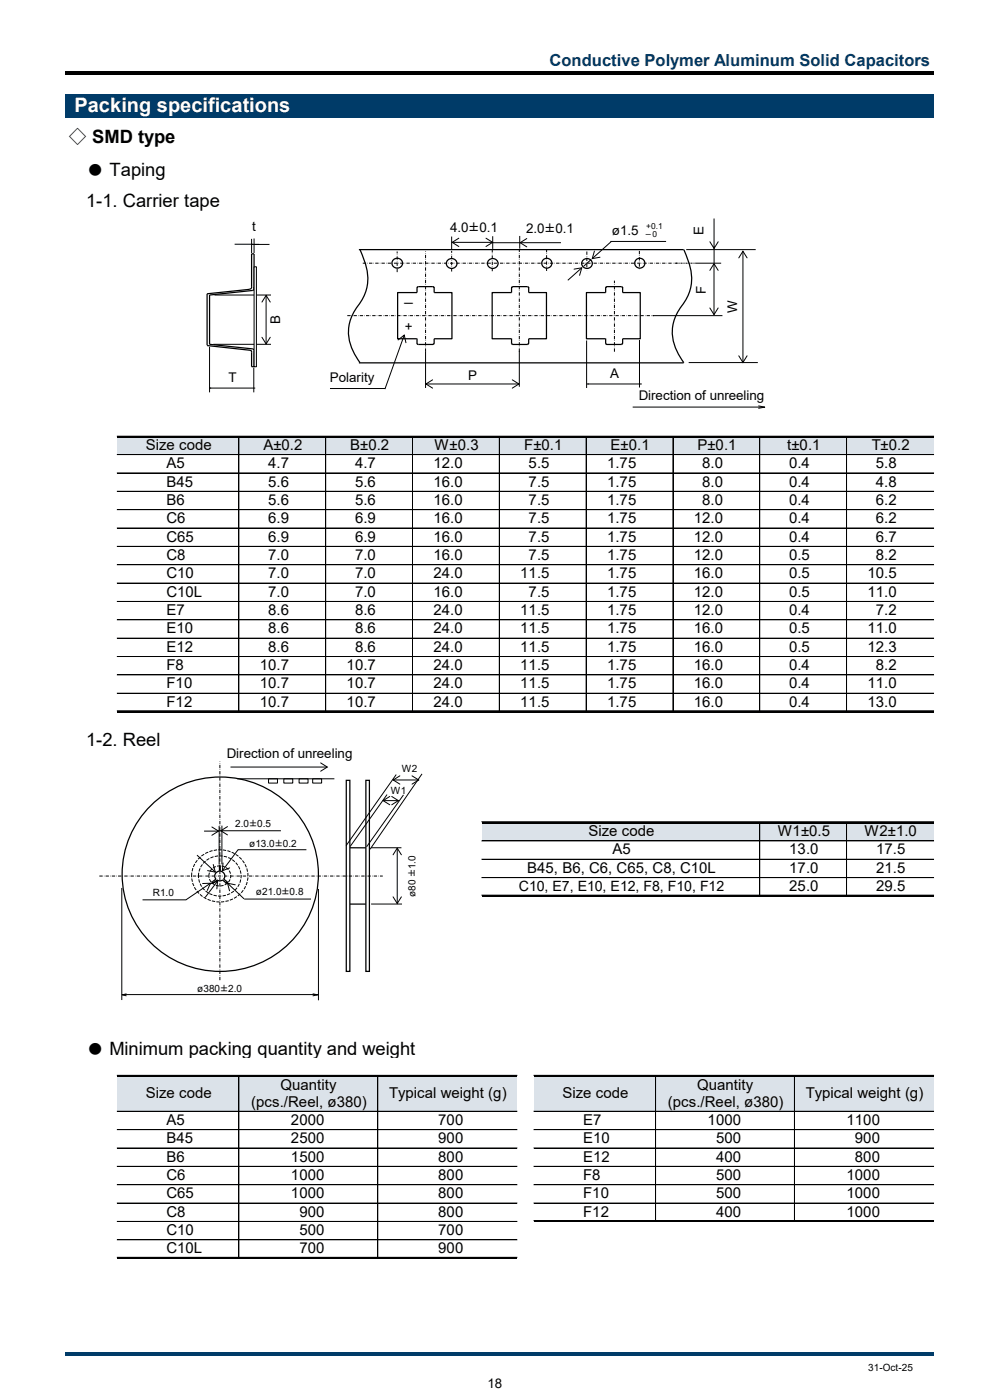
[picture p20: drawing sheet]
<svg xmlns="http://www.w3.org/2000/svg" width="210mm" height="297mm" viewBox="0 0 210 297" stroke-linecap="round" stroke-linejoin="round" font-family="sans-serif">
<defs><g id="words">
<text font-size="4.2" fill="#fff" x="15.8" y="23.8">Packing specifications</text>
<g font-size="3.9">
<text x="14.6" y="30.4">◇ SMD type</text>
<text x="18.2" y="37.3">● Taping</text>
<text x="18.2" y="43.9">1-1. Carrier tape</text>
<text x="18.2" y="158.2">1-2. Reel</text>
<text x="18.2" y="223.8">● Minimum packing quantity and weight</text>
</g>
<text font-size="3.5" fill="#003b68" x="116.5" y="14.1">Conductive Polymer Aluminum Solid Capacitors</text>
<g font-size="3.2">
<text x="30.9" y="95.5">Size code</text>
<text x="55.9" y="95.5">A±0.2</text>
<text x="74.3" y="95.5">B±0.2</text>
<text x="92.2" y="95.5">W±0.3</text>
<text x="111.2" y="95.5">F±0.1</text>
<text x="129.5" y="95.5">E±0.1</text>
<text x="148" y="95.5">P±0.1</text>
<text x="167" y="95.5">t±0.1</text>
<text x="184.9" y="95.5">T±0.2</text>
<text x="35.3" y="99.3">A5</text>
<text x="56.9" y="99.3">4.7</text>
<text x="75.3" y="99.3">4.7</text>
<text x="92" y="99.3">12.0</text>
<text x="112.1" y="99.3">5.5</text>
<text x="128.8" y="99.3">1.75</text>
<text x="149" y="99.3">8.0</text>
<text x="167.4" y="99.3">0.4</text>
<text x="185.8" y="99.3">5.8</text>
<text x="35.3" y="103.2">B45</text>
<text x="35.3" y="107.1">B6</text>
<text x="56.9" y="107.1">5.6</text>
<text x="56.9" y="103.2">5.6</text>
<text x="75.3" y="107.1">5.6</text>
<text x="75.3" y="103.2">5.6</text>
<text x="92" y="107.1">16.0</text>
<text x="92" y="103.2">16.0</text>
<text x="112.1" y="107.1">7.5</text>
<text x="112.1" y="103.2">7.5</text>
<text x="128.8" y="107.1">1.75</text>
<text x="128.8" y="103.2">1.75</text>
<text x="149" y="107.1">8.0</text>
<text x="149" y="103.2">8.0</text>
<text x="167.4" y="107.1">0.4</text>
<text x="167.4" y="103.2">0.4</text>
<text x="185.8" y="107.1">6.2</text>
<text x="185.8" y="103.2">4.8</text>
<text x="35.3" y="111">C6</text>
<text x="56.9" y="111">6.9</text>
<text x="75.3" y="111">6.9</text>
<text x="92" y="111">16.0</text>
<text x="112.1" y="111">7.5</text>
<text x="128.8" y="111">1.75</text>
<text x="147.2" y="111">12.0</text>
<text x="167.4" y="111">0.4</text>
<text x="185.8" y="111">6.2</text>
<text x="35.3" y="114.9">C65</text>
<text x="35.3" y="118.8">C8</text>
<text x="56.9" y="118.8">7.0</text>
<text x="56.9" y="114.9">6.9</text>
<text x="75.3" y="118.8">7.0</text>
<text x="75.3" y="114.9">6.9</text>
<text x="92" y="118.8">16.0</text>
<text x="92" y="114.9">16.0</text>
<text x="112.1" y="118.8">7.5</text>
<text x="112.1" y="114.9">7.5</text>
<text x="128.8" y="118.8">1.75</text>
<text x="128.8" y="114.9">1.75</text>
<text x="147.2" y="118.8">12.0</text>
<text x="147.2" y="114.9">12.0</text>
<text x="167.4" y="118.8">0.5</text>
<text x="167.4" y="114.9">0.4</text>
<text x="185.8" y="118.8">8.2</text>
<text x="185.8" y="114.9">6.7</text>
<text x="35.3" y="122.7">C10</text>
<text x="56.9" y="122.7">7.0</text>
<text x="75.3" y="122.7">7.0</text>
<text x="92" y="122.7">24.0</text>
<text x="110.4" y="122.7">11.5</text>
<text x="128.8" y="122.7">1.75</text>
<text x="147.2" y="122.7">16.0</text>
<text x="167.4" y="122.7">0.5</text>
<text x="184" y="122.7">10.5</text>
<text x="35.3" y="126.6">C10L</text>
<text x="35.3" y="130.5">E7</text>
<text x="56.9" y="126.6">7.0</text>
<text x="56.9" y="130.5">8.6</text>
<text x="75.3" y="126.6">7.0</text>
<text x="75.3" y="130.5">8.6</text>
<text x="92" y="126.6">16.0</text>
<text x="92" y="130.5">24.0</text>
<text x="110.4" y="130.5">11.5</text>
<text x="112.1" y="126.6">7.5</text>
<text x="128.8" y="126.6">1.75</text>
<text x="128.8" y="130.5">1.75</text>
<text x="147.2" y="126.6">12.0</text>
<text x="147.2" y="130.5">12.0</text>
<text x="167.4" y="126.6">0.5</text>
<text x="167.4" y="130.5">0.4</text>
<text x="184" y="126.6">11.0</text>
<text x="185.8" y="130.5">7.2</text>
<text x="35.3" y="134.4">E10</text>
<text x="56.9" y="134.4">8.6</text>
<text x="75.3" y="134.4">8.6</text>
<text x="92" y="134.4">24.0</text>
<text x="110.4" y="134.4">11.5</text>
<text x="128.8" y="134.4">1.75</text>
<text x="147.2" y="134.4">16.0</text>
<text x="167.4" y="134.4">0.5</text>
<text x="184" y="134.4">11.0</text>
<text x="35.3" y="138.3">E12</text>
<text x="35.3" y="142.2">F8</text>
<text x="55.1" y="142.2">10.7</text>
<text x="56.9" y="138.3">8.6</text>
<text x="73.5" y="142.2">10.7</text>
<text x="75.3" y="138.3">8.6</text>
<text x="92" y="142.2">24.0</text>
<text x="92" y="138.3">24.0</text>
<text x="110.4" y="142.2">11.5</text>
<text x="110.4" y="138.3">11.5</text>
<text x="128.8" y="142.2">1.75</text>
<text x="128.8" y="138.3">1.75</text>
<text x="147.2" y="142.2">16.0</text>
<text x="147.2" y="138.3">16.0</text>
<text x="167.4" y="142.2">0.4</text>
<text x="167.4" y="138.3">0.5</text>
<text x="184" y="138.3">12.3</text>
<text x="185.8" y="142.2">8.2</text>
<text x="35.3" y="146.1">F10</text>
<text x="35.3" y="149.9">F12</text>
<text x="55.1" y="149.9">10.7</text>
<text x="55.1" y="146.1">10.7</text>
<text x="73.5" y="149.9">10.7</text>
<text x="73.5" y="146.1">10.7</text>
<text x="92" y="149.9">24.0</text>
<text x="92" y="146.1">24.0</text>
<text x="110.4" y="149.9">11.5</text>
<text x="110.4" y="146.1">11.5</text>
<text x="128.8" y="149.9">1.75</text>
<text x="128.8" y="146.1">1.75</text>
<text x="147.2" y="149.9">16.0</text>
<text x="147.2" y="146.1">16.0</text>
<text x="167.4" y="149.9">0.4</text>
<text x="167.4" y="146.1">0.4</text>
<text x="184" y="149.9">13.0</text>
<text x="184" y="146.1">11.0</text>
<text x="124.8" y="177.4">Size code</text>
<text x="165" y="177.4">W1±0.5</text>
<text x="183.4" y="177.4">W2±1.0</text>
<text x="111.8" y="185.2">B45, B6, C6, C65, C8, C10L</text>
<text x="129.9" y="181.3">A5</text>
<text x="167.4" y="181.3">13.0</text>
<text x="167.4" y="185.2">17.0</text>
<text x="185.8" y="181.3">17.5</text>
<text x="185.8" y="185.2">21.5</text>
<text x="167.4" y="189.1">25.0</text>
<text x="185.8" y="189.1">29.5</text>
<text x="30.9" y="233">Size code</text>
<text x="59.5" y="231.1">Quantity</text>
<text x="82.6" y="233">Typical weight (g)</text>
<text x="119.3" y="233">Size code</text>
<text x="147.9" y="231.1">Quantity</text>
<text x="170.9" y="233">Typical weight (g)</text>
<text x="35.3" y="238.6">A5</text>
<text x="53.3" y="234.8">(pcs./Reel, ø380)</text>
<text x="61.7" y="238.6">2000</text>
<text x="93" y="238.6">700</text>
<text x="123.7" y="238.6">E7</text>
<text x="141.7" y="234.8">(pcs./Reel, ø380)</text>
<text x="150.1" y="238.6">1000</text>
<text x="179.6" y="238.6">1100</text>
<text x="35.3" y="242.5">B45</text>
<text x="61.7" y="242.5">2500</text>
<text x="93" y="242.5">900</text>
<text x="123.7" y="242.5">E10</text>
<text x="151.9" y="242.5">500</text>
<text x="181.4" y="242.5">900</text>
<text x="35.3" y="250.3">C6</text>
<text x="35.3" y="246.4">B6</text>
<text x="61.7" y="246.4">1500</text>
<text x="61.7" y="250.3">1000</text>
<text x="93" y="250.3">800</text>
<text x="93" y="246.4">800</text>
<text x="123.7" y="246.4">E12</text>
<text x="123.7" y="250.3">F8</text>
<text x="151.9" y="246.4">400</text>
<text x="151.9" y="250.3">500</text>
<text x="179.6" y="250.3">1000</text>
<text x="181.4" y="246.4">800</text>
<text x="35.3" y="254.2">C65</text>
<text x="61.7" y="254.2">1000</text>
<text x="93" y="254.2">800</text>
<text x="123.7" y="254.2">F10</text>
<text x="151.9" y="254.2">500</text>
<text x="179.6" y="254.2">1000</text>
<text x="35.3" y="258.1">C8</text>
<text x="35.3" y="262">C10</text>
<text x="63.5" y="258.1">900</text>
<text x="63.5" y="262">500</text>
<text x="93" y="262">700</text>
<text x="93" y="258.1">800</text>
<text x="123.7" y="258.1">F12</text>
<text x="151.9" y="258.1">400</text>
<text x="179.6" y="258.1">1000</text>
<text x="35.3" y="265.9">C10L</text>
<text x="63.5" y="265.9">700</text>
<text x="93" y="265.9">900</text>
</g>
<text font-size="3" x="110.1" y="189">C10, E7, E10, E12, F8, F10, F12</text>
<g font-size="2.8">
<text x="53.5" y="48.9">t</text>
<text x="95.5" y="49.3">4.0±0.1</text>
<text x="111.6" y="49.4">2.0±0.1</text>
<text x="129.8" y="49.9">ø1.5</text>
<text x="149.2" y="49.9" transform="rotate(-90 149.2 49.9)">E</text>
<text x="85.5" y="65.4">ー</text>
<text x="149.7" y="62.3" transform="rotate(-90 149.7 62.3)">F</text>
<text x="59.4" y="68.8" transform="rotate(-90 59.4 68.8)">B</text>
<text x="85.9" y="70.1">+</text>
<text x="156.4" y="66.3" transform="rotate(-90 156.4 66.3)">W</text>
<text x="48.5" y="81.1">T</text>
<text x="70" y="81.1">Polarity</text>
<text x="99.3" y="80.6">P</text>
<text x="129.4" y="80.2">A</text>
<text x="135.5" y="84.9">Direction of unreeling</text>
<text x="48.1" y="160.9">Direction of unreeling</text>
<text x="103.4" y="294.5">18</text>
</g>
<g font-size="2.1">
<text x="85.2" y="163.9">W2</text>
<text x="82.9" y="168.3">W1</text>
<text x="49.9" y="175.5">2.0±0.5</text>
<text x="52.9" y="179.6">ø13.0±0.2</text>
<text x="32.4" y="190">R1.0</text>
<text x="54.3" y="190">ø21.0±0.8</text>
<text x="88.2" y="190.4" transform="rotate(-90 88.2 190.4)">ø80 ±1.0</text>
<text x="41.8" y="210.4">ø380±2.0</text>
<text x="184.2" y="290.8">31-Oct-25</text>
</g>
<g font-size="1.8">
<text x="136.6" y="50.2">－0</text>
<text x="137.1" y="48.5">+0.1</text>
</g>
</g></defs>
<path d="M13.8 19.9h184.2v5h-184.2z" fill-rule="evenodd" fill="#003b68"/>
<g fill="#dbe2e9">
<path d="M24.9 92.7h173.1v3.8h-173.1z" fill-rule="evenodd"/>
<path d="M102.2 174.5h95.8v3.9h-95.8z" fill-rule="evenodd"/>
<path d="M24.9 228.3h84.7v3.8h-84.7z" fill-rule="evenodd"/>
<path d="M113.3 228.3h84.7v3.8h-84.7z" fill-rule="evenodd"/>
<path d="M24.9 232h84.7v3.8h-84.7z" fill-rule="evenodd"/>
<path d="M113.3 232h84.7v3.8h-84.7z" fill-rule="evenodd"/>
</g>
<g fill="none" stroke="#000" stroke-width=".21">
<path d="M24.9 92.5h173.1M24.9 96.4h173.1M24.9 96.5h173.1M50.7 92.9v57.9M69.1 92.9v57.9M87.5 92.9v57.9M105.9 92.9v57.9M124.3 92.9v57.9M124.4 92.9v57.9M142.8 92.9v57.9M161.2 92.9v57.9M179.6 92.9v57.9"/>
<path d="M24.9 104.2h173.1M24.9 112h173.1M198 100.3l-173.1 .1M198 108.1h-173.1M198 115.9h-173.1M198 119.8h-173.1M24.9 123.7h173.1M24.9 131.5h173.1M24.9 139.3h173.1M198 127.6h-173.1M198 135.4h-173.1M24.9 147.1h173.1"/>
<path d="M24.9 150.8h173.1M198 143.2h-173.1M102.2 174.3h95.8M161.2 174.7v15.2M179.6 174.7v15.2M198 178.4h-95.8M102.2 182.3h95.8M102.2 189.9h95.8M198 186.2h-95.8M24.9 228.1h84.7M24.9 235.8h84.7M24.9 239.7h84.7"/>
<path d="M50.7 228.5v38.2M80.1 228.5v38.2M80.2 228.5v38.2M113.3 228.1h84.7M113.3 235.8h84.7M113.3 239.7h84.7M139.1 228.5v30.5M168.5 228.5v30.5M24.9 243.5h84.7M24.9 243.6h84.7M24.9 247.4h84.7M24.9 251.3h84.7"/>
<path d="M24.9 251.4h84.7M24.9 255.2h84.7M24.9 259.1h84.7M113.3 243.5h84.7M113.3 243.6h84.7M113.3 247.4l84.7 .1M113.3 251.3h84.7M113.3 251.4h84.7M113.3 255.2l84.7 .1M113.3 259h84.7M24.9 263h84.7M24.9 266.7h84.7"/>
</g>
<path d="M24.9 92.7h173.1M24.9 151h173.1M102.2 174.5h95.8M102.2 190.1h95.8M24.9 228.3h84.7M113.3 228.3h84.7M113.3 259.1h84.7M24.9 266.9h84.7" fill="none" stroke="#000" stroke-width=".34"/>
<path d="M13.8 15.1h184.2v.7h-184.2z" fill-rule="evenodd" fill="#000"/>
<path d="M13.8 286.9h184.2v.6h-184.2z" fill-rule="evenodd" fill="#003b68"/>
<path d="M42.4 181.9a6.1 6.1 0 0 1 10.1 3 5.9 5.9 0 0 1-2.9 5.8 5.9 5.9 0 0 1-6.5-.4 5.3 5.3 0 0 1-.7-8.4zM43.2 183.1a4.5 4.5 0 0 1 5.5-1 4.5 4.5 0 0 1 2.2 5.2 4.5 4.5 0 0 1-5.4 2.7 4.5 4.5 0 0 1-3.3-4.9l.2-.7zM45 184.3a2.23 2.23 0 0 1 3.1-.1 2.23 2.23 0 0 1 .2 3.1 2.23 2.23 0 0 1-3.2 .2 2.23 2.23 0 0 1-.1-3.2z" fill="none" stroke="#000" stroke-width=".21" stroke-dasharray=".7 .3" stroke-linecap="butt"/>
<g fill="none" stroke="#000" stroke-width=".26">
<path d="M53.9 53.9h-.5l-.1 7.3-.5 .2-8.9 .9v10.9M53.9 53.9v7.7M76.1 53h68.9M76.4 53a14.1 14.1 0 0 1 1.6 7.3 9.5 9.5 0 0 1-2.1 4.6 9.1 9.1 0 0 0-.1 11.3l.6 .7M145.1 53a14.1 14.1 0 0 1 1.6 7.3 9.5 9.5 0 0 1-2.1 4.6 9.1 9.1 0 0 0-.1 11.3l.6 .7-69 .1M43.9 73.3l9.4 1.1 .1 3.4h.5M53.9 74.5h.1M53.9 61.1h.1M53.9 60.9v.5l-.3 .2-9.1 1v10.4l9.1 1 .3 .3M53.9 74.3v3.6M88.5 72.8l.2 .3h3.2M88.5 71.8v1.1"/>
<path d="M92.1 61v1.1h3.8v9.8h-3.8v.9l-.3 .2M92.1 61.1l-.2-.3h-3.2l-.2 .3v1h-4.1v9.8h4M108.5 72.8l.3 .3h3.1M108.5 71.8v1.1M112.2 61v1.1h3.7v9.8h-3.7l-.1 .9-.2 .2M112.2 61.1l-.3-.3h-3.1l-.3 .3v1h-4.1v9.8h4.1M128.5 71.8v1.1M128.5 72.8l.2 .3h3.2M132.1 61.1l-.3-.3h-3.1l-.2 .3v1h-4.1v9.8h4M132.1 61v1.1h3.7v9.8h-3.7v.9l-.3 .2M31.4 171.5a20.7 20.7 0 0 1 29.3-1.3 20.7 20.7 0 0 1 1.3 29.2 20.7 20.7 0 0 1-29.2 1.4 20.7 20.7 0 0 1-1.4-29.3zM73.5 165.5h.7v40.6h-.7z"/>
<path d="M74.2 179.9h3.4M77.6 165.5h.8v40.6h-.8zM46 186.7l.6 .2 .7-.2M46.1 186.7l-.8 .6h-.3l.1-.2M46.7 184.8l.5 .2 .4 .5 .1 .5-.3 .5M46.7 184.8l-.1-1.1v1.1l-.7 .3-.3 .5v.5l.2 .4-.7 .6M47.2 186.7l.8 .6M47.4 186.5l.8 .6v.2h-.3M74.2 191.8h3.4"/>
<circle cx="84.2" cy="55.9" r="1.09"/>
<circle cx="95.8" cy="55.9" r="1.09"/>
<circle cx="104.5" cy="55.9" r="1.09"/>
<circle cx="116" cy="55.9" r="1.06"/>
<circle cx="124.5" cy="55.9" r="1.09"/>
<circle cx="135.7" cy="55.8" r="1.06"/>
</g>
<g fill="none" stroke="#000" stroke-width=".21" stroke-dasharray=".7 .3 .1 .3" stroke-linecap="butt">
<path d="M77 55.8h66.7M84.3 57.7v-4.4M95.8 57.6v-4.4M104.4 57.5v-4.5M116 57.5v-4.5M124.5 53.4v4M135.6 53.2v4M73.7 67h65M90.3 74.6v-21.3M110.2 74.6v-21.7M130.3 74.6v-15.1M21.1 185.9h60.1"/>
<path d="M46.6 207.9v-46.3"/>
</g>
<g fill="none" stroke="#000" stroke-width=".21">
<path d="M49.8 51.8h3.6M53.4 50.7v3M53.4 51.9h3.8M53.4 51.8h.1M53.8 51.9h.1M53.9 50.6v3.1M95.8 50.2v2.6M95.9 51.4h8.6M97.3 50.5l-1.4 .9 1.4 .9M103.1 50.5l1.4 .9-1.4 .9M104.5 50.1v2.7M104.5 51.5h5.8"/>
<path d="M110.3 50.1v2.7M110.3 51.5h8.7M111.7 50.6l-1.4 .9 1.4 .9M121.8 57.1l1.6-.3-.4 1.6M123.4 56.8l-2.9 2.7M125.4 55l-1.6 1.5M126.1 53.3l-.5 1.6 1.7-.3M129.5 51.2h11.8M129.7 51.2l-4.1 3.7M145.6 53h14.7M147.5 55.8h5.5M150.6 57.4l.9-1.5 .8 1.5"/>
<path d="M150.6 51.3l.9 1.4 .9-1.4M151.5 55.9v10.8M151.5 46.4v9.5M156.7 54.7l.9-1.4 .9 1.4M157.6 53.3v23.6M44.5 73.6v9.6M45.2 73h12.3M45.5 62.6h12M55.6 71.6l.9 1.4 .8-1.4M55.6 64.1l.9-1.4 .8 1.4M56.5 62.7v10.3M84.5 72.1l1.3-1 .3 1.6"/>
<path d="M85.8 71.1l-4.1 11.4M90.3 74.6v7.7M110.2 74.4v7.7M124.4 72.2v10.1M135.7 72.1v10.1M138.4 67h14.9M146.1 76.9h14.7M150.6 65.3l.9 1.4 .8-1.4M156.7 75.5l.9 1.4 .9-1.4M70 82.4h11.7M90.4 81.5h19.7M91.8 80.6l-1.4 .9 1.4 .8"/>
<path d="M108.7 80.6l1.4 .9-1.4 .8M124.6 81.5h.1M124.6 81.5h11.3M134.2 86.4h27.6M135.9 81.5h.1M160.9 86.1l1.3 .3-1.3 .2M43.3 176.3h3.1M44.9 175.4l1.5 .9-1.5 .9M46.3 176.3h.8M46.5 175.2v8.2M46.8 176.2h12.8M47.1 175.2v8.2"/>
<path d="M48.3 175.4l-1.5 .8 1.5 .9M48.9 162.7h20.5M50.3 165.2h20.6M57 165.2h1.9v.9h-1.9zM60.2 165.2h1.9v.9h-1.9zM63.4 165.2h1.9v.9h-1.9zM66.3 165.2h1.9v.9h-1.9zM68 161.8l1.4 .9-1.4 .9M78.7 179.9h6.5M81.3 169.9h3.2M82.1 168.6l-7.8 11M82.7 169l-1.4 .9 1.4 .8"/>
<path d="M83.1 169l1.4 .9-1.4 .8M83.4 165.5h5.4M84.1 164.3l-10.7 15.1M84.3 179.9v11.8M84.8 164.6l-1.4 .9 1.4 .9M85.6 168.6l-7.8 11M87.4 164.6l1.4 .9-1.4 .9M89.5 164.2l-11 16M25.8 188.4v23.8M30.2 190.9h9.3M41.8 181.4l3.9 3.6M43 187.4h1.6l-.6 1.5"/>
<path d="M44.6 187.5l1.6-.6-.2 1.7M44.6 187.4l-5.1 3.5M45.2 183.4l.5 1.6-1.7-.3M46.2 186.9l-2.7 3.5M47.3 183.1l-.1 1.6 1.5-.6M48.3 187.4l3.5 3.3M49.9 187.7l-1.6-.3 .4 1.6M50.5 180.3h14.5M50.5 180.2l-3.3 4.5M51.8 190.7h14.2M67.6 188.6v23.6M78.7 191.8h6.6"/>
<path d="M83.4 181.3l.9-1.4 .8 1.4M83.4 190.3l.9 1.4 .8-1.4M25.8 211h41.7M26.8 210.8l-.8 .3 .8 .2M66.3 210.8l1.1 .3-1.1 .2"/>
</g>
<path d="M143.4 55.8h4.1" fill="none" stroke="#000" stroke-width=".21" stroke-dasharray=".3 .1 .1 .1" stroke-linecap="butt"/>
<path d="M53.9 56.6h.5v21.2h-.5z" fill-rule="evenodd" fill="#fff" stroke="#000" stroke-width=".21"/>
<path d="M53.8 78v5.2M44.5 82.3h9.4M44.5 82.3h.1M53.9 82.3h.1" fill="none" stroke="#000" stroke-width=".21"/>
<use href="#words"/>
</svg>
